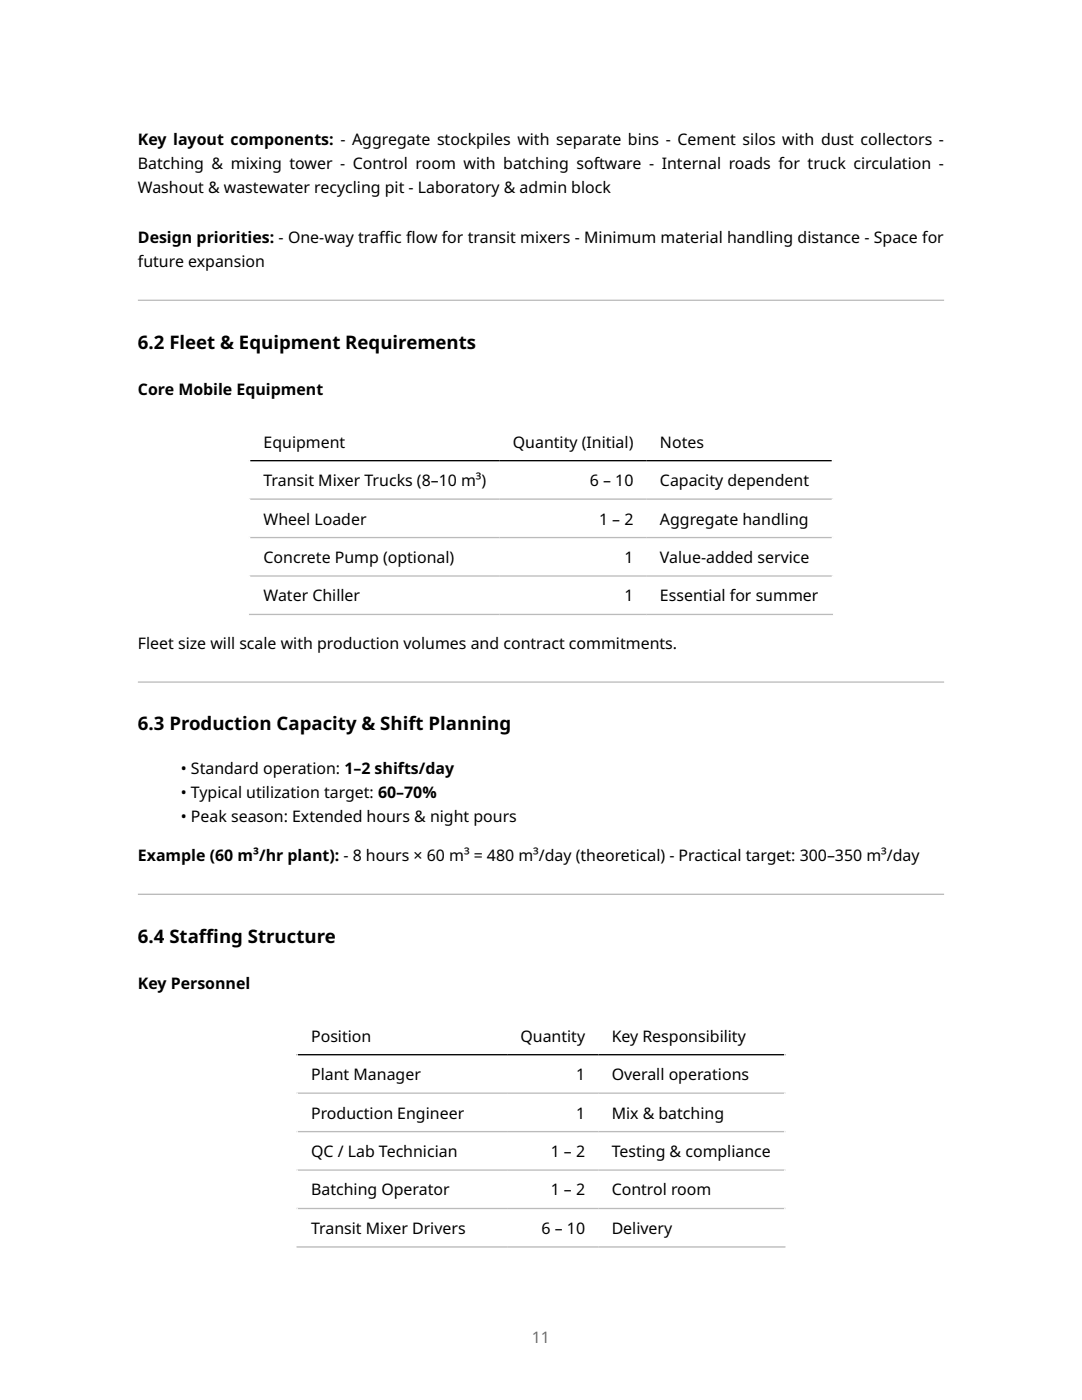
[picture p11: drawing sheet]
<svg xmlns="http://www.w3.org/2000/svg" width="216mm" height="279mm" viewBox="0 0 216 279" stroke-linecap="round" stroke-linejoin="round" font-family="sans-serif">
<defs><g id="words">
<g font-size="3.7">
<text x="27.5" y="69.6">6.2 Fleet &amp; Equipment Requirements</text>
<text x="27.5" y="145.8">6.3 Production Capacity &amp; Shift Planning</text>
<text x="27.5" y="188.1">6.4 Staf</text>
<text x="39.7" y="188.1">f</text>
<text x="39.7" y="188.1">ing Structure</text>
</g>
<g font-size="3.2">
<text x="27.5" y="29">Key layout components: - Aggregate stockpiles with separate bins - Cement silos with dust collectors -</text>
<text x="27.5" y="33.8">Batching &amp; mixing tower - Control room with batching software - Internal roads for truck circulation -</text>
<text x="27.5" y="38.5">Washout &amp; wastewater recycling pit - Laboratory &amp; admin block</text>
<text x="27.5" y="48.6">Design priorities: - One-way traf</text>
<text x="27.5" y="53.4">future expansion</text>
<text x="75.7" y="48.6">f</text>
<text x="75.7" y="48.6">ic f</text>
<text x="81" y="48.6">low for transit mixers - Minimum material handling distance - Space for</text>
<text x="27.5" y="78.8">Core Mobile Equipment</text>
<text x="52.6" y="89.3">Equipment</text>
<text x="102.3" y="89.3">Quantity (Initial)</text>
<text x="131.7" y="89.3">Notes</text>
<text x="52.6" y="97">Transit Mixer Trucks (8–10 m³)</text>
<text x="117.7" y="97">6 – 10</text>
<text x="131.7" y="97">Capacity dependent</text>
<text x="52.6" y="104.7">Wheel Loader</text>
<text x="119.5" y="104.7">1 – 2</text>
<text x="131.7" y="104.7">Aggregate handling</text>
<text x="52.6" y="112.4">Concrete Pump (optional)</text>
<text x="124.6" y="112.4">1</text>
<text x="131.7" y="112.4">Value-added service</text>
<text x="52.6" y="120">Water Chiller</text>
<text x="124.6" y="120">1</text>
<text x="131.7" y="120">Essential for summer</text>
<text x="27.5" y="129.5">Fleet size will scale with production volumes and contract commitments.</text>
<text x="36.1" y="154.4">• Standard operation: 1–2 shifts/day</text>
<text x="36.1" y="159.2">• Typical utilization target: 60–70%</text>
<text x="36.1" y="164">• Peak season: Extended hours &amp; night pours</text>
<text x="27.5" y="171.9">Example (60 m³/hr plant): - 8 hours × 60 m³ = 480 m³/day (theoretical) - Practical target: 300–350 m³/day</text>
<text x="27.5" y="197.3">Key Personnel</text>
<text x="62.1" y="207.9">Position</text>
<text x="103.8" y="207.9">Quantity</text>
<text x="122.1" y="207.9">Key Responsibility</text>
<text x="62.1" y="215.6">Plant Manager</text>
<text x="114.9" y="215.6">1</text>
<text x="122.1" y="215.6">Overall operations</text>
<text x="62.1" y="223.2">Production Engineer</text>
<text x="114.9" y="223.2">1</text>
<text x="122.1" y="223.2">Mix &amp; batching</text>
<text x="62.1" y="230.9">QC / Lab Technician</text>
<text x="109.9" y="230.9">1 – 2</text>
<text x="122.1" y="230.9">Testing &amp; compliance</text>
<text x="62.1" y="238.6">Batching Operator</text>
<text x="109.9" y="238.6">1 – 2</text>
<text x="122.1" y="238.6">Control room</text>
<text x="62.1" y="246.3">Transit Mixer Drivers</text>
<text x="108.1" y="246.3">6 – 10</text>
<text x="122.1" y="246.3">Delivery</text>
</g>
<text font-size="3.2" fill="#6e6e6e" x="106.1" y="267.9">11</text>
</g></defs>
<path d="M27.5 60.1h160.9zM27.5 59.8h160.9v.3h-160.9z" fill-rule="evenodd" fill="#bbb"/>
<path d="M49.7 84.3h116.5M49.8 84.1v38.7M166.1 84.1v38.7" fill="none" stroke="#fff" stroke-width=".26"/>
<path d="M49.7 91.9h116.5" fill="none" stroke="#000" stroke-width=".26"/>
<path d="M49.7 99.6h116.5M49.7 107.3h116.5M49.7 115h116.5M49.7 122.6h116.5" fill="none" stroke="#bbb" stroke-width=".26"/>
<g fill="#bbb">
<path d="M27.5 136.3h160.9zM27.5 136h160.9v.3h-160.9z" fill-rule="evenodd"/>
<path d="M27.5 178.6h160.9zM27.5 178.4h160.9v.2h-160.9z" fill-rule="evenodd"/>
</g>
<path d="M59.2 202.8h97.5M59.3 202.7v46.3M156.6 202.7v46.3" fill="none" stroke="#fff" stroke-width=".26"/>
<path d="M59.2 210.5h97.5" fill="none" stroke="#000" stroke-width=".26"/>
<path d="M59.2 218.2h97.5M59.2 225.8h97.5M59.2 233.5h97.5M59.2 241.2h97.5M59.2 248.9h97.5" fill="none" stroke="#bbb" stroke-width=".26"/>
<use href="#words"/>
</svg>
